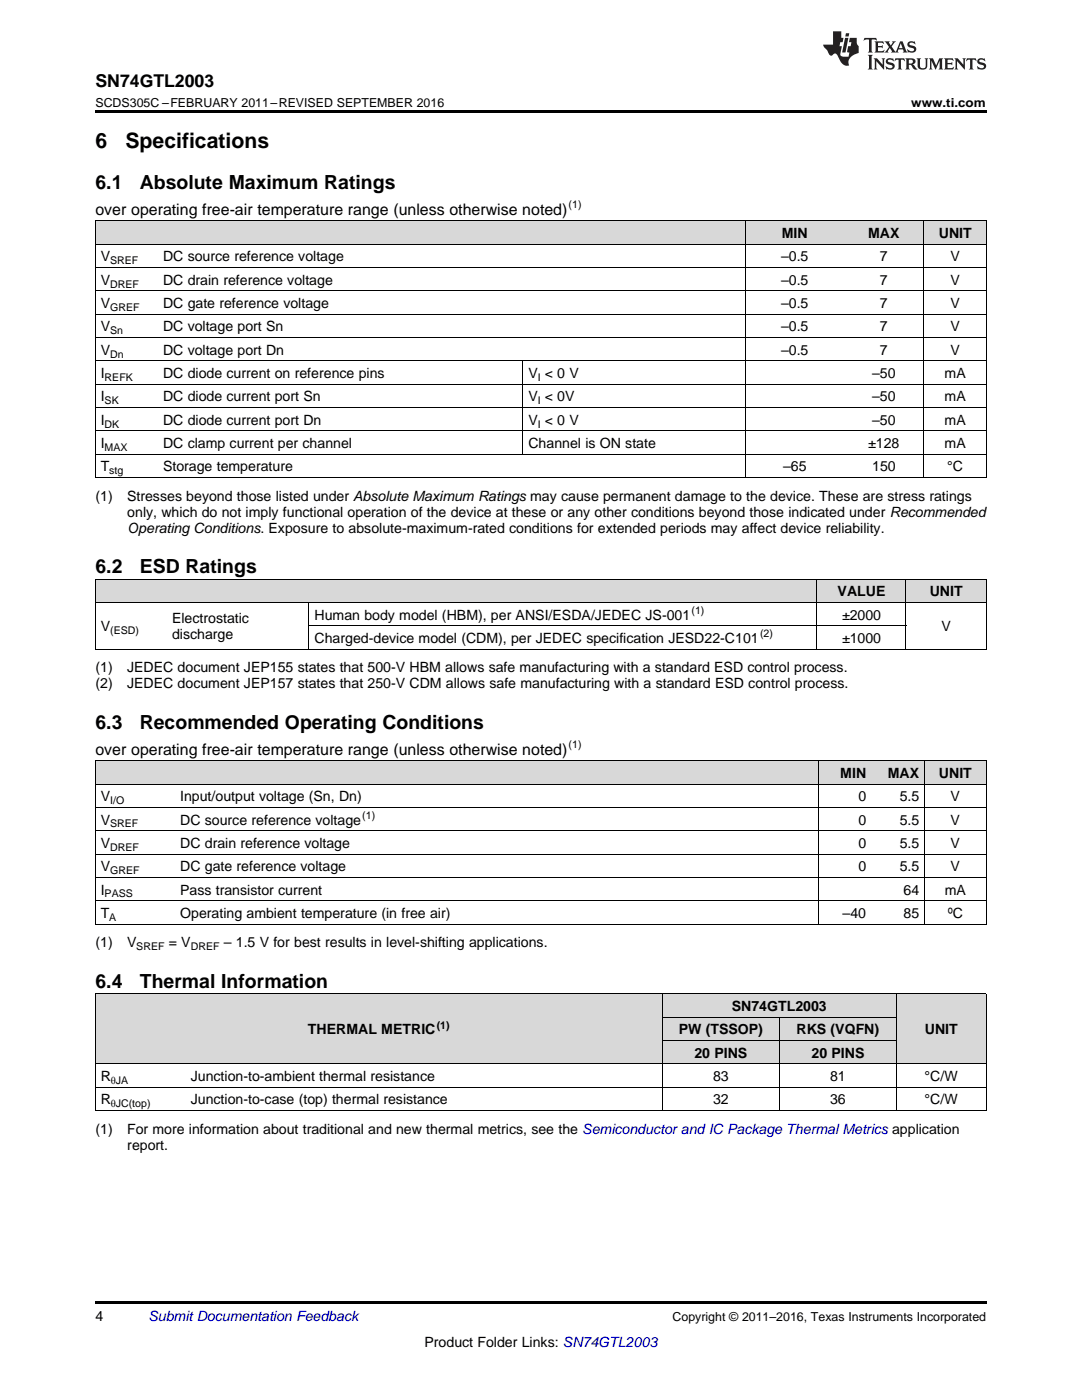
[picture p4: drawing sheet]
<svg xmlns="http://www.w3.org/2000/svg" width="216mm" height="279mm" viewBox="0 0 216 279" stroke-linecap="round" stroke-linejoin="round" font-family="sans-serif">
<defs><g id="words">
<g font-size="4.2">
<text x="19" y="29.6">6</text>
<text x="25" y="29.6">Specifications</text>
</g>
<g font-size="3.9">
<text x="19" y="37.7">6.1</text>
<text x="27.9" y="37.7">Absolute Maximum Ratings</text>
<text x="19" y="114.4">6.2</text>
<text x="27.9" y="114.4">ESD Ratings</text>
<text x="19" y="145.5">6.3</text>
<text x="27.9" y="145.5">Recommended Operating Conditions</text>
<text x="19" y="197.1">6.4</text>
<text x="27.9" y="197.1">Thermal Information</text>
</g>
<text font-size="3.5" x="19" y="17.3">SN74GTL2003</text>
<g font-size="3.2">
<text x="19" y="42.9">over operating free-air temperature range (unless otherwise noted)</text>
<text x="19" y="150.6">over operating free-air temperature range (unless otherwise noted)</text>
</g>
<g font-size="2.8">
<text x="156" y="47.5">MIN</text>
<text x="173.2" y="47.5">MAX</text>
<text x="187.3" y="47.5">UNIT</text>
<text x="20.1" y="52.2">V</text>
<text x="32.5" y="52.2">DC source reference voltage</text>
<text x="155.9" y="52.2">–0.5</text>
<text x="175.6" y="52.2">7</text>
<text x="189.7" y="52.2">V</text>
<text x="20.1" y="56.8">V</text>
<text x="32.5" y="56.8">DC drain reference voltage</text>
<text x="155.9" y="56.8">–0.5</text>
<text x="175.6" y="56.8">7</text>
<text x="189.7" y="56.8">V</text>
<text x="20.1" y="61.5">V</text>
<text x="32.5" y="61.5">DC gate reference voltage</text>
<text x="155.9" y="61.5">–0.5</text>
<text x="175.6" y="61.5">7</text>
<text x="189.7" y="61.5">V</text>
<text x="20.1" y="66.1">V</text>
<text x="20.1" y="70.8">V</text>
<text x="32.5" y="66.1">DC voltage port Sn</text>
<text x="32.5" y="70.8">DC voltage port Dn</text>
<text x="155.9" y="66.1">–0.5</text>
<text x="155.9" y="70.8">–0.5</text>
<text x="175.6" y="66.1">7</text>
<text x="175.6" y="70.8">7</text>
<text x="189.7" y="66.1">V</text>
<text x="189.7" y="70.8">V</text>
<text x="20.1" y="75.5">I</text>
<text x="32.5" y="75.5">DC diode current on reference pins</text>
<text x="105.4" y="75.5">V &lt; 0 V</text>
<text x="174" y="75.5">–50</text>
<text x="188.5" y="75.5">mA</text>
<text x="20.1" y="80.1">I</text>
<text x="32.5" y="80.1">DC diode current port Sn</text>
<text x="105.4" y="80.1">V &lt; 0V</text>
<text x="174" y="80.1">–50</text>
<text x="188.5" y="80.1">mA</text>
<text x="20.1" y="84.8">I</text>
<text x="20.1" y="89.4">I</text>
<text x="32.5" y="84.8">DC diode current port Dn</text>
<text x="32.5" y="89.4">DC clamp current per channel</text>
<text x="105.4" y="84.8">V &lt; 0 V</text>
<text x="105.4" y="89.4">Channel is ON state</text>
<text x="173.2" y="89.4">±128</text>
<text x="174" y="84.8">–50</text>
<text x="188.5" y="84.8">mA</text>
<text x="188.5" y="89.4">mA</text>
<text x="20.1" y="94.1">T</text>
<text x="32.5" y="94.1">Storage temperature</text>
<text x="156.2" y="94.1">–65</text>
<text x="174" y="94.1">150</text>
<text x="189" y="94.1">°C</text>
<text x="19" y="99.9">(1)</text>
<text x="25.4" y="99.9">Stresses beyond those listed under Absolute Maximum Ratings may cause permanent damage to the device. These are stress ratings</text>
<text x="25.4" y="103.1">only, which do not imply functional operation of the device at these or any other conditions beyond those indicated under Recommended</text>
<text x="25.4" y="106.3">Operating Conditions. Exposure to absolute-maximum-rated conditions for extended periods may affect device reliability.</text>
<text x="167.1" y="119">VALUE</text>
<text x="185.5" y="119">UNIT</text>
<text x="34.3" y="124.4">Electrostatic</text>
<text x="62.8" y="123.7">Human body model (HBM), per ANSI/ESDA/JEDEC JS-001</text>
<text x="168" y="123.7">±2000</text>
<text x="20.1" y="126">V</text>
<text x="34.3" y="127.6">discharge</text>
<text x="62.8" y="128.3">Charged-device model (CDM), per JEDEC specification JESD22-C101</text>
<text x="168" y="128.3">±1000</text>
<text x="187.9" y="126">V</text>
<text x="19" y="134.2">(1)</text>
<text x="19" y="137.4">(2)</text>
<text x="25.4" y="134.2">JEDEC document JEP155 states that 500-V HBM allows safe manufacturing with a standard ESD control process.</text>
<text x="25.4" y="137.4">JEDEC document JEP157 states that 250-V CDM allows safe manufacturing with a standard ESD control process.</text>
<text x="167.7" y="155.3">MIN</text>
<text x="177.2" y="155.3">MAX</text>
<text x="187.4" y="155.3">UNIT</text>
<text x="20.1" y="159.9">V</text>
<text x="35.9" y="159.9">Input/output voltage (Sn, Dn)</text>
<text x="171.3" y="159.9">0</text>
<text x="179.5" y="159.9">5.5</text>
<text x="189.7" y="159.9">V</text>
<text x="20.1" y="164.6">V</text>
<text x="35.9" y="164.6">DC source reference voltage</text>
<text x="171.3" y="164.6">0</text>
<text x="179.5" y="164.6">5.5</text>
<text x="189.7" y="164.6">V</text>
<text x="20.1" y="169.2">V</text>
<text x="20.1" y="173.9">V</text>
<text x="35.9" y="169.2">DC drain reference voltage</text>
<text x="35.9" y="173.9">DC gate reference voltage</text>
<text x="171.3" y="169.2">0</text>
<text x="171.3" y="173.9">0</text>
<text x="179.5" y="169.2">5.5</text>
<text x="179.5" y="173.9">5.5</text>
<text x="189.7" y="169.2">V</text>
<text x="189.7" y="173.9">V</text>
<text x="20.1" y="178.5">I</text>
<text x="35.9" y="178.5">Pass transistor current</text>
<text x="180.3" y="178.5">64</text>
<text x="188.5" y="178.5">mA</text>
<text x="20.1" y="183.2">T</text>
<text x="35.9" y="183.2">Operating ambient temperature (in free air)</text>
<text x="168.1" y="183.2">–40</text>
<text x="180.3" y="183.2">85</text>
<text x="189.1" y="183.2">ºC</text>
<text x="19" y="189.1">(1)</text>
<text x="25.4" y="189.1">V</text>
<text x="33.7" y="189.1">= V</text>
<text x="44.7" y="189.1">– 1.5 V for best results in level-shifting applications.</text>
<text x="146" y="201.8">SN74GTL2003</text>
<text x="61.5" y="206.4">THERMAL METRIC</text>
<text x="135.4" y="206.4">PW (TSSOP)</text>
<text x="158.9" y="206.4">RKS (VQFN)</text>
<text x="184.5" y="206.4">UNIT</text>
<text x="20.1" y="215.8">R</text>
<text x="38.1" y="215.8">Junction-to-ambient thermal resistance</text>
<text x="138.6" y="211.1">20 PINS</text>
<text x="142.3" y="215.8">83</text>
<text x="161.9" y="211.1">20 PINS</text>
<text x="165.6" y="215.8">81</text>
<text x="184.5" y="215.8">°C/W</text>
<text x="20.1" y="220.4">R</text>
<text x="38.1" y="220.4">Junction-to-case (top) thermal resistance</text>
<text x="142.3" y="220.4">32</text>
<text x="165.6" y="220.4">36</text>
<text x="184.5" y="220.4">°C/W</text>
<text x="19" y="226.3">(1)</text>
<text x="25.4" y="226.3">For more information about traditional and new thermal metrics, see the Semiconductor and IC Package Thermal Metrics application</text>
<text x="25.4" y="229.4">report.</text>
<text x="19" y="263.6">4</text>
<text x="84.7" y="268.9">Product Folder Links: SN74GTL2003</text>
</g>
<text font-size="2.8" fill="#0000c8" x="29.6" y="263.6">Submit Documentation Feedback</text>
<g font-size="2.5">
<text x="19" y="21.4">SCDS305C –FEBRUARY 2011–REVISED SEPTEMBER 2016</text>
<text x="181.8" y="21.4">www.ti.com</text>
<text x="134.2" y="263.6">Copyright © 2011–2016, Texas Instruments Incorporated</text>
</g>
<g font-size="2.1">
<text x="113.5" y="41.6">(1)</text>
<text x="22" y="52.7">SREF</text>
<text x="22" y="57.4">DREF</text>
<text x="22" y="62.1">GREF</text>
<text x="22" y="66.7">Sn</text>
<text x="22" y="71.4">Dn</text>
<text x="20.9" y="76">REFK</text>
<text x="107.3" y="76">I</text>
<text x="20.9" y="80.7">SK</text>
<text x="107.3" y="80.7">I</text>
<text x="20.9" y="85.3">DK</text>
<text x="20.9" y="90">MAX</text>
<text x="107.3" y="85.3">I</text>
<text x="21.8" y="94.7">stg</text>
<text x="138" y="122.6">(1)</text>
<text x="22" y="126.6">(ESD)</text>
<text x="151.7" y="127.2">(2)</text>
<text x="113.5" y="149.3">(1)</text>
<text x="22" y="160.5">I/O</text>
<text x="22" y="165.1">SREF</text>
<text x="72.3" y="163.4">(1)</text>
<text x="22" y="169.8">DREF</text>
<text x="20.9" y="179.1">PASS</text>
<text x="22" y="174.4">GREF</text>
<text x="21.8" y="183.8">A</text>
<text x="27.2" y="189.6">SREF</text>
<text x="38.1" y="189.6">DREF</text>
<text x="87.1" y="205.3">(1)</text>
<text x="22.1" y="216.3">θJA</text>
<text x="22.1" y="221">θJC(top)</text>
</g>
</g></defs>
<g fill="#d8d8d8">
<path d="M19 198.4h18v14h-18z"/>
<path d="M37 198.4h95.2v14h-95.2z"/>
<path d="M178.9 198.4h17.9v14h-17.9z"/>
<path d="M132.2 207.7h23.3v4.7h-23.3z"/>
<path d="M155.5 207.7h23.4v4.7h-23.4z"/>
<path d="M132.2 203.1h23.3v4.6h-23.3z"/>
<path d="M155.5 203.1h23.4v4.6h-23.4z"/>
<path d="M132.2 198.4h23.3v4.7h-23.3z"/>
<path d="M155.5 198.4h23.4v4.7h-23.4z"/>
<path d="M19 151.9h15.9v4.6h-15.9z"/>
<path d="M34.9 151.9h128.5v4.6h-128.5z"/>
<path d="M163.4 151.9h10.6v4.6h-10.6z"/>
<path d="M174 151.9h10.5v4.6h-10.5z"/>
<path d="M184.5 151.9h12.3v4.6h-12.3z"/>
<path d="M19 115.6h14.3v4.7h-14.3z"/>
<path d="M33.3 115.6h28.4v4.7h-28.4z"/>
<path d="M61.7 115.6h101.4v4.7h-101.4z"/>
<path d="M163.1 115.6h17.7v4.7h-17.7z"/>
<path d="M180.8 115.6h16v4.7h-16z"/>
<path d="M19 44.1h12.5v4.7h-12.5z"/>
<path d="M31.5 44.1h72.9v4.7h-72.9z"/>
<path d="M104.4 44.1h44.4v4.7h-44.4z"/>
<path d="M148.8 44.1h19.6v4.7h-19.6z"/>
<path d="M168.4 44.1h16v4.7h-16z"/>
<path d="M184.4 44.1h12.4v4.7h-12.4z"/>
</g>
<g fill="#000">
<path d="M19 22h177.8v.5h-177.8zM19 129.6h.2zM61.6 129.6h.1zM162.9 129.6h.2zM180.7 129.6h.1zM196.7 129.6h.1zM19 184.4l.2 .1zM163.3 184.4l.1 .1zM173.8 184.4l.2 .1zM184.4 184.4l.1 .1zM196.7 184.4l.1 .1zM19 221.7h.2z"/>
<path d="M132.1 221.7h.1zM155.4 221.7h.1zM178.8 221.7h.1zM196.7 221.7h.1zM19 259.7h177.8v.5h-177.8z"/>
</g>
<g fill="none" stroke="#000" stroke-width=".2">
<path d="M19 58h177.8M19 53.4h177.8M19 48.7h177.8M19 44.1h177.8M19.1 44.1v51.3M148.8 44.1v51.3M184.3 44.1v51.3M196.8 44.1v51.3M19 76.7h177.8M19 72h177.8M19 67.4h177.8M19 62.7h177.8"/>
<path d="M104.3 72.1v18.6M19 95.3h177.8M19 90.6h177.8M19 86h177.8M19 81.3h177.8M19 115.6h177.8v14M19.1 115.6v14M163 115.6v14M180.8 115.6v14M19 129.6h177.8M19 120.2h177.8M61.6 120.3v9.3"/>
<path d="M61.7 124.9h119.1M19 156.5h177.8M19 151.8h177.8M19.1 151.8v32.7M163.3 151.8v32.7M184.4 151.8v32.7M196.8 151.8v32.7M19 179.8h177.8M19 175.1h177.8M19 170.4h177.8M19 165.8h177.8M19 161.1h177.8"/>
<path d="M19 198.3h177.8M19 184.4h177.8M19.1 198.4v23.3M132.1 198.4v23.3M178.8 198.4v23.3M196.8 198.4v23.3M19 217h177.8M19 212.3h177.8M132.2 207.7h46.7M132.2 203h46.7M155.5 203v18.7M19 221.6h177.8"/>
</g>
<g fill="#231f20">
<path d="M172.5 7.6l-.1 .5 .4-.2h.6v.1v2.1l-.2 .4h.9l-.2-.4v-2.1l.1-.1h.5l.5 .2-.2-.5zM174.5 8.3l.2 .3v1.5l-.2 .4h1.8l.2-.6a1.04 1.04 0 0 1-1.3 .2v-.7h.6l.3 .2v-.6l-.3 .2h-.6v-.6l.8-.1 .4 .3-.2-.5zM176.5 8.3l.9 1.1-.9 1.1h.8l-.2-.2 .4-.7 .5 .7-.2 .2h1.5l-.2-.2 .2-.4h.9l.1 .4-.2 .2h1l-.3-.3-.7-1.9h-.5l-.9 2-.8-1 .9-1h-.8l.1 .3-.4 .5-.3-.6 .1-.2zM179.7 8.6l.4 1h-.7zM181.3 8.4a.63 .63 0 0 0-.2 .7 .63 .63 0 0 0 .6 .4l.6 .2 .1 .2a.75 .75 0 0 1-.7 .4 .75 .75 0 0 1-.6-.5l.1 .7 .1-.1a1.11 1.11 0 0 0 1.5-.6 1.13 1.13 0 0 0-1.2-.8l-.1-.4a1.04 1.04 0 0 1 1.2 .2l-.2-.5-.2 .1-.4-.2zM173.2 10.9l.2 .4v2.2l-.2 .4h1l-.3-.4v-2.2l.3-.4zM174.3 11.6l.3 .4v1.5l-.3 .4h.8l-.2-.4v-1.3l1.5 1.7v-1.9l.2-.4h-.7l.2 .4v.9l-1.1-1.3zM177 11.8a.62 .62 0 0 0-.2 .7 .62 .62 0 0 0 .6 .4l.6 .1 .1 .3a.76 .76 0 0 1-.7 .3 .76 .76 0 0 1-.7-.4l.2 .7 .1-.1a1.11 1.11 0 0 0 1.5-.6 1.13 1.13 0 0 0-1.2-.8l-.1-.4a1.04 1.04 0 0 1 1.2 .2l-.2-.6-.2 .1-.5-.1zM178.7 11.6l-.2 .6a.61 .61 0 0 1 .8-.3v1.6l-.2 .4h.9l-.2-.4v-1.6a.63 .63 0 0 1 .7 .3l-.1-.6zM180.6 11.6l.3 .4v1.5l-.3 .4h1l-.2-.2-.1-.8 .6 .2a.76 .76 0 0 0 1.2 .7l-1-1a.58 .58 0 0 0 .6-.5 .58 .58 0 0 0-.5-.6zM181.4 11.9h.1a.45 .45 0 0 1 .5 .1 .45 .45 0 0 1 .1 .5l-.8 .2zM182.9 11.6l.2 .2a2.17 2.17 0 0 0 .3 1.9 .99 .99 0 0 0 1.6-.6v-1.1l.2-.4h-.7l.2 .2a1.92 1.92 0 0 1-.2 1.8 .6 .6 0 0 1-.9-.5v-1.1l.2-.4zM185.4 11.6l.2 .4v1.5l-.2 .4h.7l-.2-.4v-1.4l.8 1.8 .8-1.8v1.4l-.2 .4h.9l-.2-.4v-1.5l.2-.4h-.8l-.6 1.5-.6-1.5zM188.4 11.6l.2 .4v1.5l-.2 .4h1.8l.1-.6a1.04 1.04 0 0 1-1.2 .1v-.6h.5l.4 .2v-.6l-.4 .2h-.5v-.7h.8l.3 .3-.1-.6zM190.5 11.6l.2 .4v1.5l-.2 .4h.7l-.2-.4v-1.3l1.5 1.7v-1.9l.2-.4h-.7l.2 .4v.9l-1.1-1.3zM192.9 11.6l-.1 .6a.61 .61 0 0 1 .7-.3l.1 1.6-.3 .4h1l-.3-.4 .1-1.6a.63 .63 0 0 1 .7 .3l-.1-.6zM195.2 11.8a.62 .62 0 0 0-.2 .7 .62 .62 0 0 0 .6 .4l.6 .1 .1 .3a.76 .76 0 0 1-.7 .3 .76 .76 0 0 1-.6-.4l.1 .7 .1-.1a1.11 1.11 0 0 0 1.6-.6 1.13 1.13 0 0 0-1.3-.8l-.1-.4a1.04 1.04 0 0 1 1.2 .2l-.1-.6-.2 .1-.5-.1z"/>
<path d="M166.2 6.3v2.6h-1.9v.4l.8 .9a.91 .91 0 0 0 1 .8 .56 .56 0 0 1 .5-.3 .56 .56 0 0 1 .5 .3l.4 .8a1.53 1.53 0 0 0 1.9 1.2 1.54 1.54 0 0 1 1-2.1l.9-.3v-1.4a1.52 1.52 0 0 1-.4-1.6h-1.3l-.2 .8h.5l-.2 .8h-.5l-.1 1v.2l.4 .1-.2 .8a1.93 1.93 0 0 1-1.6-.3l.3-1.8h-.5l.2-.8h.4l.2-.8h-.4v-1.3zM168.6 7.6l-.6 2.9h.7l.6-2.9zM168.8 6.6l-.1 .7h.6l.2-.7z"/>
</g>
<use href="#words"/>
</svg>
